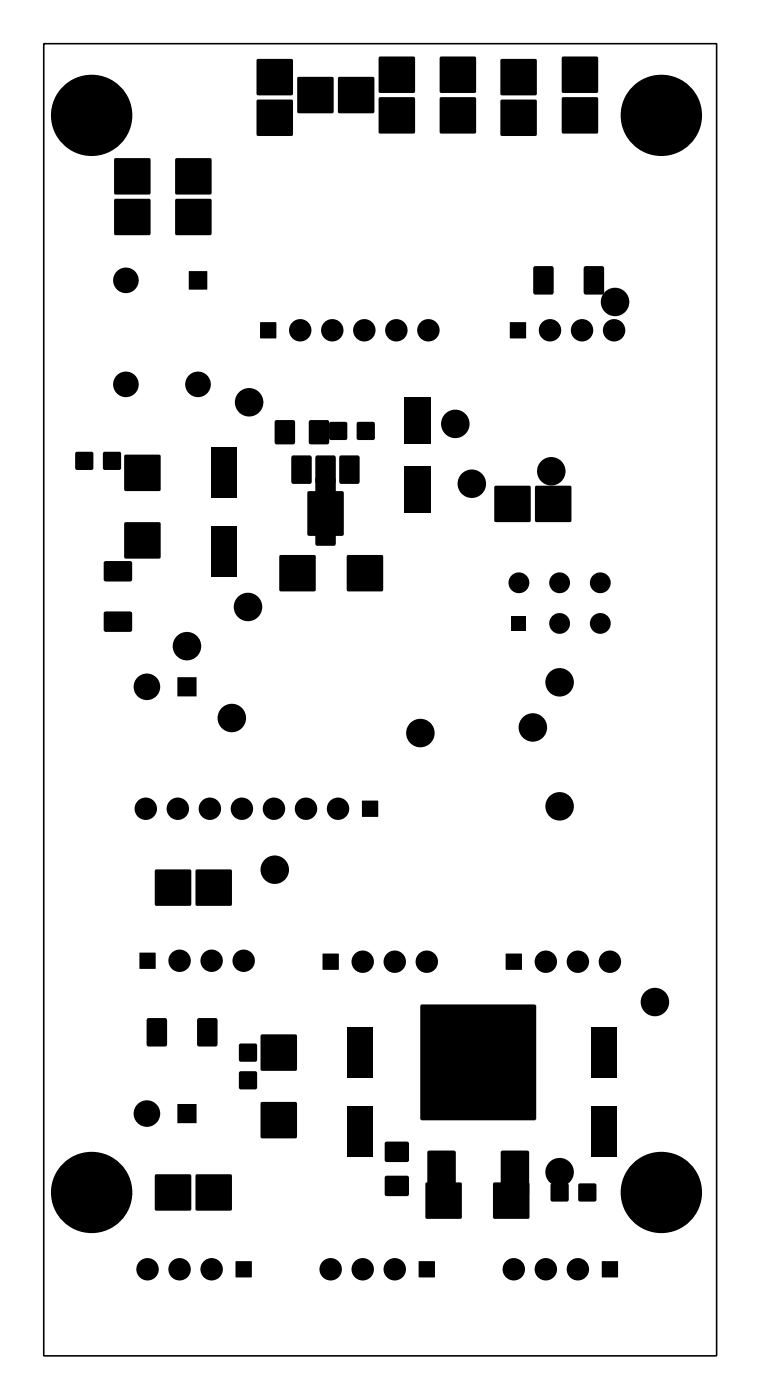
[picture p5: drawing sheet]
<svg xmlns="http://www.w3.org/2000/svg" width="48mm" height="87mm" viewBox="0 0 48 87" stroke-linecap="round" stroke-linejoin="round" font-family="sans-serif">
<g fill="#000">
<path d="M7.1 12.4h2.3v2.3h-2.3z" fill-rule="evenodd"/>
<path d="M7.1 9.9h2.3v2.2h-2.3z" fill-rule="evenodd"/>
<path d="M11 12.4h2.2v2.3h-2.2z" fill-rule="evenodd"/>
<path d="M11 9.9h2.2v2.2h-2.2z" fill-rule="evenodd"/>
<path d="M11.8 16.9h1.1v1.2h-1.1z" fill-rule="evenodd"/>
<path d="M16 6.2h2.3v2.3h-2.3z" fill-rule="evenodd"/>
<path d="M16 3.7h2.3v2.2h-2.3z" fill-rule="evenodd"/>
<path d="M18.6 4.8h2.2v2.2h-2.2z" fill-rule="evenodd"/>
<path d="M21.1 4.8h2.2v2.2h-2.2z" fill-rule="evenodd"/>
<path d="M23.7 6.1h2.2v2.2h-2.2z" fill-rule="evenodd"/>
<path d="M23.7 3.6h2.2v2.2h-2.2z" fill-rule="evenodd"/>
<path d="M27.5 6.1h2.2v2.2h-2.2z" fill-rule="evenodd"/>
<path d="M27.5 3.6h2.2v2.2h-2.2z" fill-rule="evenodd"/>
<path d="M33.3 16.7l1.1-.1 .1 .1v1.7h-1.1l-.1-.1z" fill-rule="evenodd"/>
<path d="M31.3 3.7h2.2v2.2h-2.2z" fill-rule="evenodd"/>
<path d="M31.3 6.2h2.2v2.3h-2.2z" fill-rule="evenodd"/>
<path d="M36.5 16.7l1.1-.1 .1 .1-.1 1.7h-1.1l-.1-.1z" fill-rule="evenodd"/>
<path d="M35.1 3.6h2.2v2.2h-2.2z" fill-rule="evenodd"/>
<path d="M35.1 6.1h2.2v2.2h-2.2z" fill-rule="evenodd"/>
<path d="M4.7 28.3l1.1-.1v1.1h-1.1z" fill-rule="evenodd"/>
<path d="M6.5 38.3l1.7-.1v.1v1.1l-1.7 .1v-.1z" fill-rule="evenodd"/>
<path d="M6.5 35.1h1.7v.1v1.1h-1.7v-.1z" fill-rule="evenodd"/>
<path d="M6.4 28.3l1.1-.1v1.1h-1z" fill-rule="evenodd"/>
<path d="M7.8 32.7h2.2v2.2h-2.2z" fill-rule="evenodd"/>
<path d="M7.8 28.4h2.2v2.3h-2.2z" fill-rule="evenodd"/>
<path d="M13.2 28h1.6v3.1h-1.6z" fill-rule="evenodd"/>
<path d="M13.2 32.9h1.6v3.1h-1.6z" fill-rule="evenodd"/>
<path d="M16.2 20.1h1v1h-1z" fill-rule="evenodd"/>
<path d="M17.2 26.3h1.2v1.4h-1.2z" fill-rule="evenodd"/>
<path d="M18.2 28.5h1.1h.1v1.7h-1.1h-.1z" fill-rule="evenodd"/>
<path d="M19.3 26.3h1.2v1.4h-1.2z" fill-rule="evenodd"/>
<path d="M17.5 34.7h2.2v2.2h-2.2z" fill-rule="evenodd"/>
<path d="M19.7 33h1.2v1.1h-1.2z" fill-rule="evenodd"/>
<path d="M19.7 29.9l1.2-.1v1.1h-1.2z" fill-rule="evenodd"/>
<path d="M19.7 28.5h1.1h.1v1.7h-1.1h-.1z" fill-rule="evenodd"/>
<path d="M19.2 30.7h2.2v2.8l-2.2-.1z" fill-rule="evenodd"/>
<path d="M20.6 26.4h1l.1 1-1.1 .1z" fill-rule="evenodd"/>
<path d="M21.2 28.5h1.1h.1v1.7h-1.1h-.1z" fill-rule="evenodd"/>
<path d="M22.3 26.4h1l.1 1-1.1 .1z" fill-rule="evenodd"/>
<path d="M21.7 34.7h2.2v2.2h-2.2z" fill-rule="evenodd"/>
<path d="M25.2 24.8h1.7v2.9h-1.7z" fill-rule="evenodd"/>
<path d="M25.2 29.1h1.7v2.9h-1.7z" fill-rule="evenodd"/>
<path d="M30.9 30.4h2.2v2.2h-2.2z" fill-rule="evenodd"/>
<path d="M31.9 38.5h.9v.9h-.9z" fill-rule="evenodd"/>
<path d="M31.8 20.1h1v1h-1z" fill-rule="evenodd"/>
<path d="M33.4 30.4h2.2v2.2h-2.2z" fill-rule="evenodd"/>
<path d="M9.7 54.4h2.2v2.2h-2.2z" fill-rule="evenodd"/>
<path d="M11.1 42.3h1.1l.1 1.2h-1.2z" fill-rule="evenodd"/>
<path d="M12.2 54.4h2.2v2.2h-2.2z" fill-rule="evenodd"/>
<path d="M22.6 50h1v1h-1z" fill-rule="evenodd"/>
<path d="M9.2 63.7l1.1-.1 .1 .1v1.7h-1.1l-.1-.1z" fill-rule="evenodd"/>
<path d="M8.7 59.5h1v1h-1z" fill-rule="evenodd"/>
<path d="M9.7 73.4h2.2v2.2h-2.2z" fill-rule="evenodd"/>
<path d="M11.1 69h1.1l.1 1.2h-1.2z" fill-rule="evenodd"/>
<path d="M12.2 73.4h2.2v2.2h-2.2z" fill-rule="evenodd"/>
<path d="M12.3 63.7l1.2-.1 .1 .1-.1 1.7h-1.1l-.1-.1z" fill-rule="evenodd"/>
<path d="M14.7 78.8h1v1h-1z" fill-rule="evenodd"/>
<path d="M14.9 65.3l1.1-.1v1.1h-1z" fill-rule="evenodd"/>
<path d="M14.9 67h1.1v1l-1 .1z" fill-rule="evenodd"/>
<path d="M16.3 68.9h2.2v2.2h-2.2z" fill-rule="evenodd"/>
<path d="M16.3 64.7h2.2v2.2h-2.2z" fill-rule="evenodd"/>
<path d="M20.1 59.6h1v1h-1z" fill-rule="evenodd"/>
<path d="M21.7 64.2h1.6v3.1h-1.6z" fill-rule="evenodd"/>
<path d="M21.7 69.1h1.6v3.1h-1.6z" fill-rule="evenodd"/>
<path d="M24 71.4h1.5v1.2h-1.4z" fill-rule="evenodd"/>
<path d="M24 73.5h1.5v1.2h-1.4z" fill-rule="evenodd"/>
<path d="M26.1 78.8h1v1h-1z" fill-rule="evenodd"/>
<path d="M26.2 62.8h7.2v7.1l-7.1 .1z" fill-rule="evenodd"/>
<path d="M26.7 71.9l1.7 .1v2.7l-1.7-.1z" fill-rule="evenodd"/>
<path d="M26.6 73.9h2.2v2.2h-2.2z" fill-rule="evenodd"/>
<path d="M31.3 72h1.7v2.7l-1.7-.1z" fill-rule="evenodd"/>
<path d="M31.6 59.6h1v1h-1z" fill-rule="evenodd"/>
<path d="M30.8 73.9h2.2v2.2h-2.2z" fill-rule="evenodd"/>
<path d="M34.4 74h1.1l-.1 1.1-1-.1z" fill-rule="evenodd"/>
<path d="M36.1 74h1.1v1.1l-1.1-.1z" fill-rule="evenodd"/>
<path d="M36.9 64.2h1.6v3.1h-1.6z" fill-rule="evenodd"/>
<path d="M36.9 69.1h1.6v3.1h-1.6z" fill-rule="evenodd"/>
<path d="M37.6 78.8h1v1h-1z" fill-rule="evenodd"/>
<circle cx="5.7" cy="7.2" r="2.54"/>
<circle cx="7.9" cy="17.5" r=".8"/>
<circle cx="38.4" cy="18.9" r=".89"/>
<circle cx="41.3" cy="7.2" r="2.54"/>
<circle cx="7.9" cy="24" r=".8"/>
<circle cx="12.4" cy="24" r=".8"/>
<circle cx="15.5" cy="37.9" r=".89"/>
<circle cx="15.5" cy="25.1" r=".89"/>
<circle cx="18.7" cy="20.6" r=".7"/>
<circle cx="20.7" cy="20.6" r=".7"/>
<circle cx="22.7" cy="20.6" r=".7"/>
<circle cx="24.7" cy="20.6" r=".7"/>
<circle cx="26.7" cy="20.6" r=".7"/>
<circle cx="28.4" cy="26.5" r=".89"/>
<circle cx="29.4" cy="30.2" r=".89"/>
<circle cx="32.4" cy="36.4" r=".65"/>
<circle cx="34.3" cy="20.6" r=".7"/>
<circle cx="34.4" cy="29.5" r=".89"/>
<circle cx="34.9" cy="39" r=".65"/>
<circle cx="34.9" cy="36.4" r=".65"/>
<circle cx="36.3" cy="20.6" r=".7"/>
<circle cx="37.5" cy="36.4" r=".65"/>
<circle cx="37.5" cy="39" r=".65"/>
<circle cx="38.3" cy="20.6" r=".7"/>
<circle cx="9.1" cy="50.5" r=".7"/>
<circle cx="9.2" cy="42.9" r=".83"/>
<circle cx="11.1" cy="50.5" r=".7"/>
<circle cx="11.7" cy="40.4" r=".89"/>
<circle cx="13.1" cy="50.5" r=".7"/>
<circle cx="14.5" cy="44.9" r=".89"/>
<circle cx="15.1" cy="50.5" r=".7"/>
<circle cx="17.1" cy="50.5" r=".7"/>
<circle cx="17.1" cy="54.4" r=".89"/>
<circle cx="19.1" cy="50.5" r=".7"/>
<circle cx="21.1" cy="50.5" r=".7"/>
<circle cx="26.2" cy="45.8" r=".89"/>
<circle cx="33.3" cy="45.5" r=".89"/>
<circle cx="34.9" cy="42.6" r=".89"/>
<circle cx="34.9" cy="50.4" r=".89"/>
<circle cx="5.7" cy="74.5" r="2.54"/>
<circle cx="9.2" cy="69.6" r=".83"/>
<circle cx="9.2" cy="79.3" r=".7"/>
<circle cx="11.2" cy="60" r=".7"/>
<circle cx="11.2" cy="79.3" r=".7"/>
<circle cx="13.2" cy="60" r=".7"/>
<circle cx="13.2" cy="79.3" r=".7"/>
<circle cx="15.2" cy="60" r=".7"/>
<circle cx="20.6" cy="79.3" r=".7"/>
<circle cx="22.6" cy="79.3" r=".7"/>
<circle cx="22.6" cy="60.1" r=".7"/>
<circle cx="24.6" cy="60.1" r=".7"/>
<circle cx="24.6" cy="79.3" r=".7"/>
<circle cx="26.6" cy="60.1" r=".7"/>
<circle cx="32.1" cy="79.3" r=".7"/>
<circle cx="34.1" cy="60.1" r=".7"/>
<circle cx="34.1" cy="79.3" r=".7"/>
<circle cx="34.9" cy="73.3" r=".89"/>
<circle cx="36.1" cy="60.1" r=".7"/>
<circle cx="36.1" cy="79.3" r=".7"/>
<circle cx="38.1" cy="60.1" r=".7"/>
<circle cx="40.9" cy="62.6" r=".89"/>
<circle cx="41.3" cy="74.5" r="2.54"/>
</g>
<path d="M2.7 2.7h42v82h-42z" fill="none" stroke="#000" stroke-width=".1"/>
</svg>
